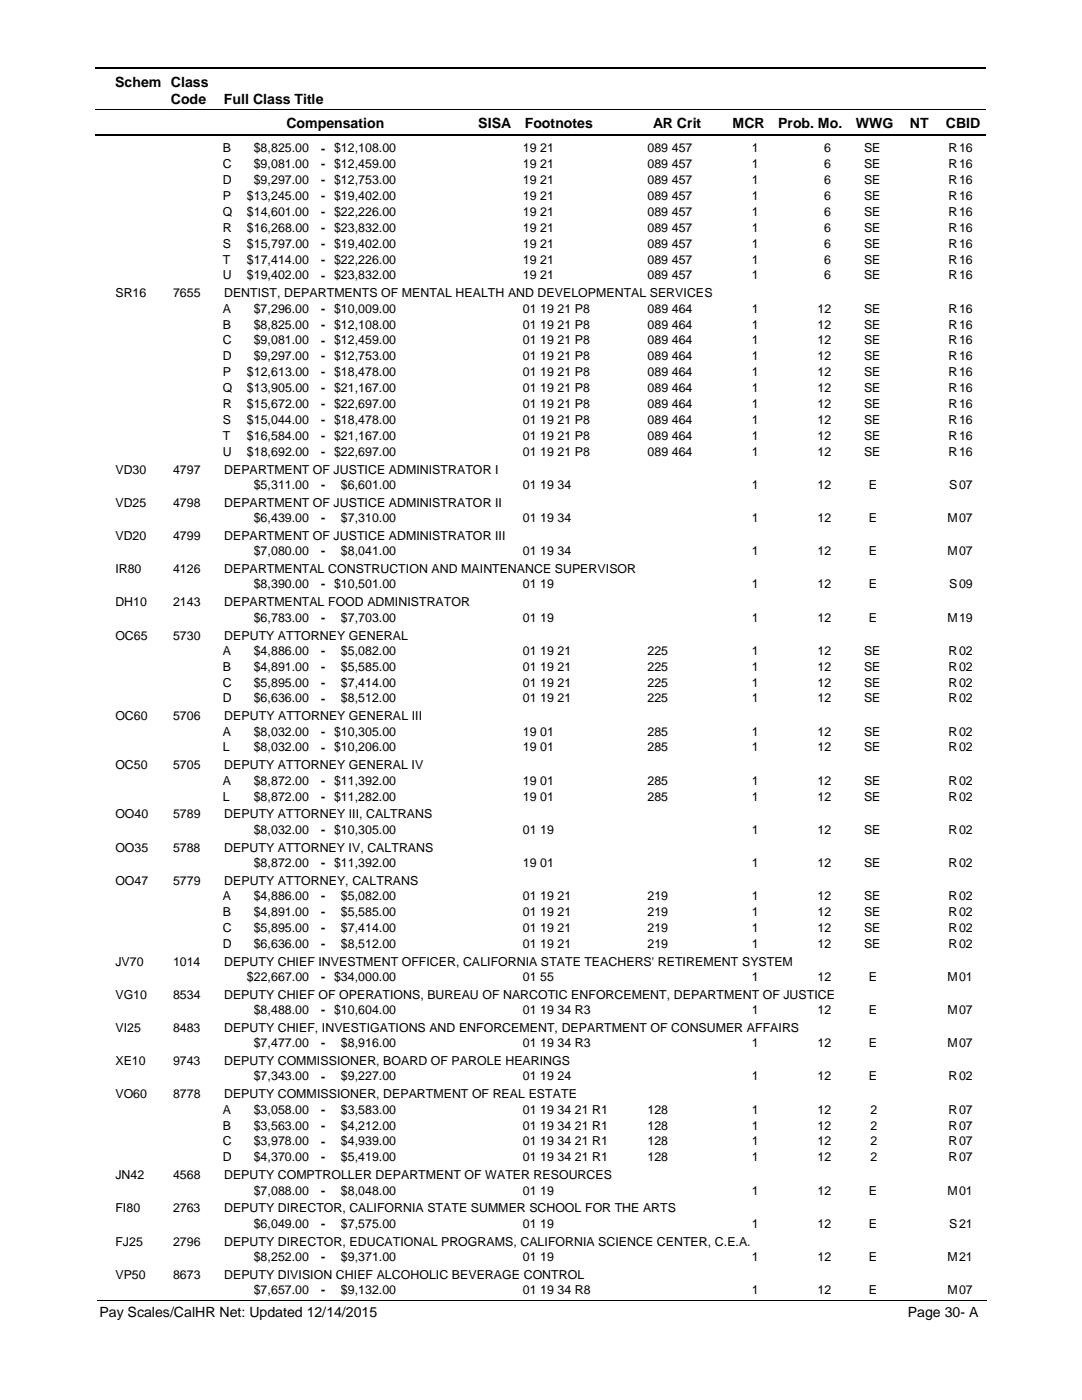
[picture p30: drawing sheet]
<svg xmlns="http://www.w3.org/2000/svg" width="216mm" height="279mm" viewBox="0 0 216 279" stroke-linecap="round" stroke-linejoin="round" font-family="sans-serif">
<defs><g id="words">
<g font-size="2.8">
<text x="23" y="17.3">Schem Class</text>
<text x="34.1" y="20.7">Code</text>
<text x="44.7" y="20.7">Full Class Title</text>
<text x="57.2" y="25.6">Compensation</text>
<text x="95.4" y="25.6">SISA</text>
<text x="104.7" y="25.6">Footnotes</text>
<text x="130.3" y="25.6">AR Crit</text>
<text x="146.2" y="25.6">MCR</text>
<text x="155.3" y="25.6">Prob. Mo.</text>
<text x="170.8" y="25.6">WWG</text>
<text x="181.5" y="25.6">NT</text>
<text x="188.7" y="25.6">CBID</text>
<text x="19.9" y="262.9">Pay Scales/CalHR Net: Updated 12/14/2015</text>
<text x="181.1" y="262.9">Page 30- A</text>
</g>
<g font-size="2.5">
<text x="44.5" y="33.6">C</text>
<text x="44.5" y="30.4">B</text>
<text x="50.6" y="30.4">$8,825.00</text>
<text x="50.6" y="33.6">$9,081.00</text>
<text x="64.1" y="30.4">- $12,108.00</text>
<text x="64.1" y="33.6">- $12,459.00</text>
<text x="104.3" y="30.4">19 21</text>
<text x="104.3" y="33.6">19 21</text>
<text x="129.2" y="30.4">089 457</text>
<text x="129.2" y="33.6">089 457</text>
<text x="150" y="30.4">1</text>
<text x="150" y="33.6">1</text>
<text x="164.5" y="30.4">6</text>
<text x="164.5" y="33.6">6</text>
<text x="172.4" y="30.4">SE</text>
<text x="172.4" y="33.6">SE</text>
<text x="189.3" y="30.4">R</text>
<text x="189.3" y="33.6">R</text>
<text x="191.4" y="30.4">16</text>
<text x="191.4" y="33.6">16</text>
<text x="44.5" y="36.8">D</text>
<text x="44.5" y="39.9">P</text>
<text x="49.3" y="39.9">$13,245.00</text>
<text x="50.6" y="36.8">$9,297.00</text>
<text x="64.1" y="36.8">- $12,753.00</text>
<text x="64.1" y="40">- $19,402.00</text>
<text x="104.3" y="39.9">19 21</text>
<text x="104.3" y="36.8">19 21</text>
<text x="129.2" y="39.9">089 457</text>
<text x="129.2" y="36.8">089 457</text>
<text x="150" y="39.9">1</text>
<text x="150" y="36.8">1</text>
<text x="164.5" y="36.8">6</text>
<text x="164.5" y="39.9">6</text>
<text x="172.4" y="39.9">SE</text>
<text x="172.4" y="36.8">SE</text>
<text x="189.3" y="39.9">R</text>
<text x="189.3" y="36.8">R</text>
<text x="191.4" y="36.8">16</text>
<text x="191.4" y="39.9">16</text>
<text x="44.5" y="43.1">Q</text>
<text x="44.5" y="46.3">R</text>
<text x="49.3" y="43.1">$14,601.00</text>
<text x="49.3" y="46.3">$16,268.00</text>
<text x="64.1" y="43.1">- $22,226.00</text>
<text x="64.1" y="46.3">- $23,832.00</text>
<text x="104.3" y="43.1">19 21</text>
<text x="104.3" y="46.3">19 21</text>
<text x="129.2" y="43.1">089 457</text>
<text x="129.2" y="46.3">089 457</text>
<text x="150" y="43.1">1</text>
<text x="150" y="46.3">1</text>
<text x="164.5" y="43.1">6</text>
<text x="164.5" y="46.3">6</text>
<text x="172.4" y="43.1">SE</text>
<text x="172.4" y="46.3">SE</text>
<text x="189.3" y="43.1">R</text>
<text x="189.3" y="46.3">R</text>
<text x="191.4" y="43.1">16</text>
<text x="191.4" y="46.3">16</text>
<text x="44.5" y="49.4">S</text>
<text x="44.5" y="52.6">T</text>
<text x="49.3" y="49.4">$15,797.00</text>
<text x="49.3" y="52.6">$17,414.00</text>
<text x="64.1" y="49.5">- $19,402.00</text>
<text x="64.1" y="52.6">- $22,226.00</text>
<text x="104.3" y="52.6">19 21</text>
<text x="104.3" y="49.4">19 21</text>
<text x="129.2" y="52.6">089 457</text>
<text x="129.2" y="49.4">089 457</text>
<text x="150" y="52.6">1</text>
<text x="150" y="49.4">1</text>
<text x="164.5" y="49.4">6</text>
<text x="164.5" y="52.6">6</text>
<text x="172.4" y="52.6">SE</text>
<text x="172.4" y="49.4">SE</text>
<text x="189.3" y="52.6">R</text>
<text x="189.3" y="49.4">R</text>
<text x="191.4" y="49.4">16</text>
<text x="191.4" y="52.6">16</text>
<text x="23" y="59.4">SR16</text>
<text x="34.5" y="59.4">7655</text>
<text x="44.5" y="55.8">U</text>
<text x="44.7" y="59.4">DENTIST, DEPARTMENTS OF MENTAL HEALTH AND DEVELOPMENTAL SERVICES</text>
<text x="49.3" y="55.8">$19,402.00</text>
<text x="64.1" y="55.8">- $23,832.00</text>
<text x="104.3" y="55.8">19 21</text>
<text x="129.2" y="55.8">089 457</text>
<text x="150" y="55.8">1</text>
<text x="164.5" y="55.8">6</text>
<text x="172.4" y="55.8">SE</text>
<text x="189.3" y="55.8">R</text>
<text x="191.4" y="55.8">16</text>
<text x="44.5" y="62.4">A</text>
<text x="44.5" y="65.6">B</text>
<text x="50.6" y="62.4">$7,296.00</text>
<text x="50.6" y="65.6">$8,825.00</text>
<text x="64.1" y="62.4">- $10,009.00</text>
<text x="64.1" y="65.6">- $12,108.00</text>
<text x="104.3" y="62.4">01 19 21 P8</text>
<text x="104.3" y="65.6">01 19 21 P8</text>
<text x="129.2" y="62.4">089 464</text>
<text x="129.2" y="65.6">089 464</text>
<text x="150" y="62.4">1</text>
<text x="150" y="65.6">1</text>
<text x="163.1" y="62.4">12</text>
<text x="163.1" y="65.6">12</text>
<text x="172.4" y="62.4">SE</text>
<text x="172.4" y="65.6">SE</text>
<text x="189.3" y="62.4">R</text>
<text x="189.3" y="65.6">R</text>
<text x="191.4" y="62.4">16</text>
<text x="191.4" y="65.6">16</text>
<text x="44.5" y="68.7">C</text>
<text x="44.5" y="71.9">D</text>
<text x="50.6" y="68.7">$9,081.00</text>
<text x="50.6" y="71.9">$9,297.00</text>
<text x="64.1" y="68.8">- $12,459.00</text>
<text x="64.1" y="71.9">- $12,753.00</text>
<text x="104.3" y="68.7">01 19 21 P8</text>
<text x="104.3" y="71.9">01 19 21 P8</text>
<text x="129.2" y="68.7">089 464</text>
<text x="129.2" y="71.9">089 464</text>
<text x="150" y="68.7">1</text>
<text x="150" y="71.9">1</text>
<text x="163.1" y="68.7">12</text>
<text x="163.1" y="71.9">12</text>
<text x="172.4" y="68.7">SE</text>
<text x="172.4" y="71.9">SE</text>
<text x="189.3" y="68.7">R</text>
<text x="189.3" y="71.9">R</text>
<text x="191.4" y="68.7">16</text>
<text x="191.4" y="71.9">16</text>
<text x="44.5" y="75.1">P</text>
<text x="49.3" y="75.1">$12,613.00</text>
<text x="64.1" y="75.1">- $18,478.00</text>
<text x="104.3" y="75.1">01 19 21 P8</text>
<text x="129.2" y="75.1">089 464</text>
<text x="150" y="75.1">1</text>
<text x="163.1" y="75.1">12</text>
<text x="172.4" y="75.1">SE</text>
<text x="189.3" y="75.1">R</text>
<text x="191.4" y="75.1">16</text>
<text x="44.5" y="78.3">Q</text>
<text x="44.5" y="81.4">R</text>
<text x="49.3" y="78.3">$13,905.00</text>
<text x="49.3" y="81.4">$15,672.00</text>
<text x="64.1" y="78.3">- $21,167.00</text>
<text x="64.1" y="81.4">- $22,697.00</text>
<text x="104.3" y="78.3">01 19 21 P8</text>
<text x="104.3" y="81.4">01 19 21 P8</text>
<text x="129.2" y="78.3">089 464</text>
<text x="129.2" y="81.4">089 464</text>
<text x="150" y="78.3">1</text>
<text x="150" y="81.4">1</text>
<text x="163.1" y="78.3">12</text>
<text x="163.1" y="81.4">12</text>
<text x="172.4" y="78.3">SE</text>
<text x="172.4" y="81.4">SE</text>
<text x="189.3" y="78.3">R</text>
<text x="189.3" y="81.4">R</text>
<text x="191.4" y="78.3">16</text>
<text x="191.4" y="81.4">16</text>
<text x="44.5" y="84.6">S</text>
<text x="44.5" y="87.8">T</text>
<text x="49.3" y="84.6">$15,044.00</text>
<text x="49.3" y="87.8">$16,584.00</text>
<text x="64.1" y="84.6">- $18,478.00</text>
<text x="64.1" y="87.8">- $21,167.00</text>
<text x="104.3" y="84.6">01 19 21 P8</text>
<text x="104.3" y="87.8">01 19 21 P8</text>
<text x="129.2" y="84.6">089 464</text>
<text x="129.2" y="87.8">089 464</text>
<text x="150" y="84.6">1</text>
<text x="150" y="87.8">1</text>
<text x="163.1" y="84.6">12</text>
<text x="163.1" y="87.8">12</text>
<text x="172.4" y="84.6">SE</text>
<text x="172.4" y="87.8">SE</text>
<text x="189.3" y="84.6">R</text>
<text x="189.3" y="87.8">R</text>
<text x="191.4" y="84.6">16</text>
<text x="191.4" y="87.8">16</text>
<text x="23" y="94.5">VD30</text>
<text x="34.5" y="94.5">4797</text>
<text x="44.5" y="90.9">U</text>
<text x="44.7" y="94.5">DEPARTMENT OF JUSTICE ADMINISTRATOR I</text>
<text x="49.3" y="90.9">$18,692.00</text>
<text x="64.1" y="91">- $22,697.00</text>
<text x="104.3" y="90.9">01 19 21 P8</text>
<text x="129.2" y="90.9">089 464</text>
<text x="150" y="90.9">1</text>
<text x="163.1" y="90.9">12</text>
<text x="172.4" y="90.9">SE</text>
<text x="189.3" y="90.9">R</text>
<text x="191.4" y="90.9">16</text>
<text x="23" y="101.1">VD25</text>
<text x="34.5" y="101.1">4798</text>
<text x="44.7" y="101.1">DEPARTMENT OF JUSTICE ADMINISTRATOR II</text>
<text x="50.6" y="97.5">$5,311.00</text>
<text x="64.1" y="97.6">-</text>
<text x="68" y="97.5">$6,601.00</text>
<text x="104.3" y="97.5">01 19 34</text>
<text x="150" y="97.5">1</text>
<text x="163.1" y="97.5">12</text>
<text x="173.4" y="97.5">E</text>
<text x="189.4" y="97.5">S</text>
<text x="191.4" y="97.5">07</text>
<text x="23" y="107.8">VD20</text>
<text x="34.5" y="107.8">4799</text>
<text x="44.7" y="107.8">DEPARTMENT OF JUSTICE ADMINISTRATOR III</text>
<text x="50.6" y="104.2">$6,439.00</text>
<text x="64.1" y="104.2">-</text>
<text x="68" y="104.2">$7,310.00</text>
<text x="104.3" y="104.2">01 19 34</text>
<text x="150" y="104.2">1</text>
<text x="163.1" y="104.2">12</text>
<text x="173.4" y="104.2">E</text>
<text x="189.1" y="104.2">M</text>
<text x="191.4" y="104.2">07</text>
<text x="50.6" y="110.8">$7,080.00</text>
<text x="64.1" y="110.8">-</text>
<text x="68" y="110.8">$8,041.00</text>
<text x="104.3" y="110.8">01 19 34</text>
<text x="150" y="110.8">1</text>
<text x="163.1" y="110.8">12</text>
<text x="173.4" y="110.8">E</text>
<text x="189.1" y="110.8">M</text>
<text x="191.4" y="110.8">07</text>
<text x="23" y="114.4">IR80</text>
<text x="34.5" y="114.4">4126</text>
<text x="44.7" y="114.4">DEPARTMENTAL CONSTRUCTION AND MAINTENANCE SUPERVISOR</text>
<text x="50.6" y="117.4">$8,390.00</text>
<text x="64.1" y="117.4">- $10,501.00</text>
<text x="104.3" y="117.4">01 19</text>
<text x="150" y="117.4">1</text>
<text x="163.1" y="117.4">12</text>
<text x="173.4" y="117.4">E</text>
<text x="189.4" y="117.4">S</text>
<text x="191.4" y="117.4">09</text>
<text x="23" y="121">DH10</text>
<text x="34.5" y="121">2143</text>
<text x="44.7" y="121">DEPARTMENTAL FOOD ADMINISTRATOR</text>
<text x="50.6" y="124.1">$6,783.00</text>
<text x="64.1" y="124.1">-</text>
<text x="68" y="124.1">$7,703.00</text>
<text x="104.3" y="124.1">01 19</text>
<text x="150" y="124.1">1</text>
<text x="163.1" y="124.1">12</text>
<text x="173.4" y="124.1">E</text>
<text x="189.1" y="124.1">M</text>
<text x="191.4" y="124.1">19</text>
<text x="23" y="127.6">OC65</text>
<text x="34.5" y="127.6">5730</text>
<text x="44.5" y="130.7">A</text>
<text x="44.7" y="127.6">DEPUTY ATTORNEY GENERAL</text>
<text x="50.6" y="130.7">$4,886.00</text>
<text x="64.1" y="130.7">-</text>
<text x="68" y="130.7">$5,082.00</text>
<text x="104.3" y="130.7">01 19 21</text>
<text x="129.2" y="130.7">225</text>
<text x="150" y="130.7">1</text>
<text x="163.1" y="130.7">12</text>
<text x="172.4" y="130.7">SE</text>
<text x="189.3" y="130.7">R</text>
<text x="191.4" y="130.7">02</text>
<text x="44.5" y="133.8">B</text>
<text x="44.5" y="137">C</text>
<text x="50.6" y="133.8">$4,891.00</text>
<text x="50.6" y="137">$5,895.00</text>
<text x="64.1" y="133.9">-</text>
<text x="64.1" y="137">-</text>
<text x="68" y="133.8">$5,585.00</text>
<text x="68" y="137">$7,414.00</text>
<text x="104.3" y="133.8">01 19 21</text>
<text x="104.3" y="137">01 19 21</text>
<text x="129.2" y="133.8">225</text>
<text x="129.2" y="137">225</text>
<text x="150" y="133.8">1</text>
<text x="150" y="137">1</text>
<text x="163.1" y="133.8">12</text>
<text x="163.1" y="137">12</text>
<text x="172.4" y="133.8">SE</text>
<text x="172.4" y="137">SE</text>
<text x="189.3" y="133.8">R</text>
<text x="189.3" y="137">R</text>
<text x="191.4" y="133.8">02</text>
<text x="191.4" y="137">02</text>
<text x="23" y="143.7">OC60</text>
<text x="34.5" y="143.7">5706</text>
<text x="44.5" y="140.2">D</text>
<text x="44.7" y="143.7">DEPUTY ATTORNEY GENERAL III</text>
<text x="50.6" y="140.2">$6,636.00</text>
<text x="64.1" y="140.2">-</text>
<text x="68" y="140.2">$8,512.00</text>
<text x="104.3" y="140.2">01 19 21</text>
<text x="129.2" y="140.2">225</text>
<text x="150" y="140.2">1</text>
<text x="163.1" y="140.2">12</text>
<text x="172.4" y="140.2">SE</text>
<text x="189.3" y="140.2">R</text>
<text x="191.4" y="140.2">02</text>
<text x="44.5" y="146.8">A</text>
<text x="44.5" y="150">L</text>
<text x="50.6" y="146.8">$8,032.00</text>
<text x="50.6" y="150">$8,032.00</text>
<text x="64.1" y="146.8">- $10,305.00</text>
<text x="64.1" y="150">- $10,206.00</text>
<text x="104.3" y="150">19 01</text>
<text x="104.3" y="146.8">19 01</text>
<text x="129.2" y="150">285</text>
<text x="129.2" y="146.8">285</text>
<text x="150" y="150">1</text>
<text x="150" y="146.8">1</text>
<text x="163.1" y="146.8">12</text>
<text x="163.1" y="150">12</text>
<text x="172.4" y="150">SE</text>
<text x="172.4" y="146.8">SE</text>
<text x="189.3" y="150">R</text>
<text x="189.3" y="146.8">R</text>
<text x="191.4" y="146.8">02</text>
<text x="191.4" y="150">02</text>
<text x="23" y="153.5">OC50</text>
<text x="34.5" y="153.5">5705</text>
<text x="44.7" y="153.5">DEPUTY ATTORNEY GENERAL IV</text>
<text x="44.5" y="156.6">A</text>
<text x="44.5" y="159.8">L</text>
<text x="50.6" y="156.6">$8,872.00</text>
<text x="50.6" y="159.8">$8,872.00</text>
<text x="64.1" y="156.6">- $11,392.00</text>
<text x="64.1" y="159.8">- $11,282.00</text>
<text x="104.3" y="156.6">19 01</text>
<text x="104.3" y="159.8">19 01</text>
<text x="129.2" y="156.6">285</text>
<text x="129.2" y="159.8">285</text>
<text x="150" y="156.6">1</text>
<text x="150" y="159.8">1</text>
<text x="163.1" y="156.6">12</text>
<text x="163.1" y="159.8">12</text>
<text x="172.4" y="156.6">SE</text>
<text x="172.4" y="159.8">SE</text>
<text x="189.3" y="156.6">R</text>
<text x="189.3" y="159.8">R</text>
<text x="191.4" y="156.6">02</text>
<text x="191.4" y="159.8">02</text>
<text x="23" y="163.3">OO40</text>
<text x="34.5" y="163.3">5789</text>
<text x="44.7" y="163.3">DEPUTY ATTORNEY III, CALTRANS</text>
<text x="50.6" y="166.4">$8,032.00</text>
<text x="64.1" y="166.4">- $10,305.00</text>
<text x="104.3" y="166.4">01 19</text>
<text x="150" y="166.4">1</text>
<text x="163.1" y="166.4">12</text>
<text x="172.4" y="166.4">SE</text>
<text x="189.3" y="166.4">R</text>
<text x="191.4" y="166.4">02</text>
<text x="23" y="170">OO35</text>
<text x="34.5" y="170">5788</text>
<text x="44.7" y="170">DEPUTY ATTORNEY IV, CALTRANS</text>
<text x="50.6" y="173">$8,872.00</text>
<text x="64.1" y="173">- $11,392.00</text>
<text x="104.3" y="173">19 01</text>
<text x="150" y="173">1</text>
<text x="163.1" y="173">12</text>
<text x="172.4" y="173">SE</text>
<text x="189.3" y="173">R</text>
<text x="191.4" y="173">02</text>
<text x="23" y="176.6">OO47</text>
<text x="34.5" y="176.6">5779</text>
<text x="44.5" y="179.6">A</text>
<text x="44.7" y="176.6">DEPUTY ATTORNEY, CALTRANS</text>
<text x="50.6" y="179.6">$4,886.00</text>
<text x="64.1" y="179.7">-</text>
<text x="68" y="179.6">$5,082.00</text>
<text x="104.3" y="179.6">01 19 21</text>
<text x="129.2" y="179.6">219</text>
<text x="150" y="179.6">1</text>
<text x="163.1" y="179.6">12</text>
<text x="172.4" y="179.6">SE</text>
<text x="189.3" y="179.6">R</text>
<text x="191.4" y="179.6">02</text>
<text x="44.5" y="182.8">B</text>
<text x="44.5" y="186">C</text>
<text x="50.6" y="182.8">$4,891.00</text>
<text x="50.6" y="186">$5,895.00</text>
<text x="64.1" y="182.8">-</text>
<text x="68" y="182.8">$5,585.00</text>
<text x="68" y="186">$7,414.00</text>
<text x="104.3" y="182.8">01 19 21</text>
<text x="104.3" y="186">01 19 21</text>
<text x="129.2" y="182.8">219</text>
<text x="129.2" y="186">219</text>
<text x="150" y="186">1</text>
<text x="150" y="182.8">1</text>
<text x="163.1" y="182.8">12</text>
<text x="163.1" y="186">12</text>
<text x="172.4" y="182.8">SE</text>
<text x="172.4" y="186">SE</text>
<text x="189.3" y="186">R</text>
<text x="189.3" y="182.8">R</text>
<text x="191.4" y="182.8">02</text>
<text x="191.4" y="186">02</text>
<text x="44.5" y="189.1">D</text>
<text x="50.6" y="189.1">$6,636.00</text>
<text x="64.1" y="186">-</text>
<text x="64.1" y="189.2">-</text>
<text x="68" y="189.1">$8,512.00</text>
<text x="104.3" y="189.1">01 19 21</text>
<text x="129.2" y="189.1">219</text>
<text x="150" y="189.1">1</text>
<text x="163.1" y="189.1">12</text>
<text x="172.4" y="189.1">SE</text>
<text x="189.3" y="189.1">R</text>
<text x="191.4" y="189.1">02</text>
<text x="23" y="192.7">JV70</text>
<text x="34.5" y="192.7">1014</text>
<text x="44.7" y="192.7">DEPUTY CHIEF INVESTMENT OFFICER, CALIFORNIA STATE TEACHERS' RETIREMENT SYSTEM</text>
<text x="49.3" y="195.8">$22,667.00</text>
<text x="64.1" y="195.8">- $34,000.00</text>
<text x="104.3" y="195.8">01 55</text>
<text x="150" y="195.8">1</text>
<text x="163.1" y="195.8">12</text>
<text x="173.4" y="195.8">E</text>
<text x="189.1" y="195.8">M</text>
<text x="191.4" y="195.8">01</text>
<text x="23" y="199.3">VG10</text>
<text x="34.5" y="199.3">8534</text>
<text x="44.7" y="199.3">DEPUTY CHIEF OF OPERATIONS, BUREAU OF NARCOTIC ENFORCEMENT, DEPARTMENT OF JUSTICE</text>
<text x="50.6" y="202.4">$8,488.00</text>
<text x="64.1" y="202.4">- $10,604.00</text>
<text x="104.3" y="202.4">01 19 34 R3</text>
<text x="150" y="202.4">1</text>
<text x="163.1" y="202.4">12</text>
<text x="173.4" y="202.4">E</text>
<text x="189.1" y="202.4">M</text>
<text x="191.4" y="202.4">07</text>
<text x="23" y="206">VI25</text>
<text x="34.5" y="206">8483</text>
<text x="44.7" y="206">DEPUTY CHIEF, INVESTIGATIONS AND ENFORCEMENT, DEPARTMENT OF CONSUMER AFFAIRS</text>
<text x="50.6" y="209">$7,477.00</text>
<text x="64.1" y="209">-</text>
<text x="68" y="209">$8,916.00</text>
<text x="104.3" y="209">01 19 34 R3</text>
<text x="150" y="209">1</text>
<text x="163.1" y="209">12</text>
<text x="173.4" y="209">E</text>
<text x="189.1" y="209">M</text>
<text x="191.4" y="209">07</text>
<text x="23" y="212.6">XE10</text>
<text x="34.5" y="212.6">9743</text>
<text x="44.7" y="212.6">DEPUTY COMMISSIONER, BOARD OF PAROLE HEARINGS</text>
<text x="50.6" y="215.6">$7,343.00</text>
<text x="64.1" y="215.7">-</text>
<text x="68" y="215.6">$9,227.00</text>
<text x="104.3" y="215.6">01 19 24</text>
<text x="150" y="215.6">1</text>
<text x="163.1" y="215.6">12</text>
<text x="173.4" y="215.6">E</text>
<text x="189.3" y="215.6">R</text>
<text x="191.4" y="215.6">02</text>
<text x="23" y="219.2">VO60</text>
<text x="34.5" y="219.2">8778</text>
<text x="44.7" y="219.2">DEPUTY COMMISSIONER, DEPARTMENT OF REAL ESTATE</text>
<text x="44.5" y="222.3">A</text>
<text x="44.5" y="225.4">B</text>
<text x="50.6" y="222.2">$3,058.00</text>
<text x="50.6" y="225.4">$3,563.00</text>
<text x="64.1" y="222.3">-</text>
<text x="64.1" y="225.4">-</text>
<text x="68" y="222.2">$3,583.00</text>
<text x="68" y="225.4">$4,212.00</text>
<text x="104.3" y="222.2">01 19 34 21 R1</text>
<text x="104.3" y="225.4">01 19 34 21 R1</text>
<text x="129.2" y="222.2">128</text>
<text x="129.2" y="225.4">128</text>
<text x="150" y="222.2">1</text>
<text x="150" y="225.4">1</text>
<text x="163.1" y="222.2">12</text>
<text x="163.1" y="225.4">12</text>
<text x="173.7" y="222.2">2</text>
<text x="173.7" y="225.4">2</text>
<text x="189.3" y="222.2">R</text>
<text x="189.3" y="225.4">R</text>
<text x="191.4" y="222.2">07</text>
<text x="191.4" y="225.4">07</text>
<text x="44.5" y="228.6">C</text>
<text x="44.5" y="231.8">D</text>
<text x="50.6" y="228.6">$3,978.00</text>
<text x="50.6" y="231.8">$4,370.00</text>
<text x="64.1" y="228.6">-</text>
<text x="64.1" y="231.8">-</text>
<text x="68" y="228.6">$4,939.00</text>
<text x="68" y="231.8">$5,419.00</text>
<text x="104.3" y="228.6">01 19 34 21 R1</text>
<text x="104.3" y="231.8">01 19 34 21 R1</text>
<text x="129.2" y="228.6">128</text>
<text x="129.2" y="231.8">128</text>
<text x="150" y="231.8">1</text>
<text x="150" y="228.6">1</text>
<text x="163.1" y="228.6">12</text>
<text x="163.1" y="231.8">12</text>
<text x="173.7" y="228.6">2</text>
<text x="173.7" y="231.8">2</text>
<text x="189.3" y="231.8">R</text>
<text x="189.3" y="228.6">R</text>
<text x="191.4" y="228.6">07</text>
<text x="191.4" y="231.8">07</text>
<text x="23" y="235.3">JN42</text>
<text x="34.5" y="235.3">4568</text>
<text x="44.7" y="235.3">DEPUTY COMPTROLLER DEPARTMENT OF WATER RESOURCES</text>
<text x="50.6" y="238.4">$7,088.00</text>
<text x="64.1" y="238.4">-</text>
<text x="68" y="238.4">$8,048.00</text>
<text x="104.3" y="238.4">01 19</text>
<text x="150" y="238.4">1</text>
<text x="163.1" y="238.4">12</text>
<text x="173.4" y="238.4">E</text>
<text x="189.1" y="238.4">M</text>
<text x="191.4" y="238.4">01</text>
<text x="23" y="242">FI80</text>
<text x="34.5" y="242">2763</text>
<text x="44.7" y="242">DEPUTY DIRECTOR, CALIFORNIA STATE SUMMER SCHOOL FOR THE ARTS</text>
<text x="50.6" y="245">$6,049.00</text>
<text x="64.1" y="245">-</text>
<text x="68" y="245">$7,575.00</text>
<text x="104.3" y="245">01 19</text>
<text x="150" y="245">1</text>
<text x="163.1" y="245">12</text>
<text x="173.4" y="245">E</text>
<text x="189.4" y="245">S</text>
<text x="191.4" y="245">21</text>
<text x="23" y="248.6">FJ25</text>
<text x="34.5" y="248.6">2796</text>
<text x="44.7" y="248.6">DEPUTY DIRECTOR, EDUCATIONAL PROGRAMS, CALIFORNIA SCIENCE CENTER, C.E.A.</text>
<text x="50.6" y="251.6">$8,252.00</text>
<text x="64.1" y="251.7">-</text>
<text x="68" y="251.6">$9,371.00</text>
<text x="104.3" y="251.6">01 19</text>
<text x="150" y="251.6">1</text>
<text x="163.1" y="251.6">12</text>
<text x="173.4" y="251.6">E</text>
<text x="189.1" y="251.6">M</text>
<text x="191.4" y="251.6">21</text>
<text x="23" y="255.2">VP50</text>
<text x="34.5" y="255.2">8673</text>
<text x="44.7" y="255.2">DEPUTY DIVISION CHIEF ALCOHOLIC BEVERAGE CONTROL</text>
<text x="50.6" y="258.3">$7,657.00</text>
<text x="64.1" y="258.3">-</text>
<text x="68" y="258.3">$9,132.00</text>
<text x="104.3" y="258.3">01 19 34 R8</text>
<text x="150" y="258.3">1</text>
<text x="163.1" y="258.3">12</text>
<text x="173.4" y="258.3">E</text>
<text x="189.1" y="258.3">M</text>
<text x="191.4" y="258.3">07</text>
</g>
</g></defs>
<path d="M19 13.5h177.8M19 27h177.8" fill="none" stroke="#000" stroke-width=".36"/>
<path d="M19 21.8h177.8" fill="none" stroke="#000" stroke-width=".2"/>
<g fill="#fff">
<path d="M46.9 27.8h16.3v3h-16.3z"/>
<path d="M191 27.8h4.2v3h-4.2z"/>
<path d="M46.9 31h16.3v2.9h-16.3z"/>
<path d="M191 31h4.2v2.9h-4.2z"/>
<path d="M46.9 34.1h16.3v3h-16.3z"/>
<path d="M191 34.1h4.2v3h-4.2z"/>
<path d="M46.9 37.3h16.3v3h-16.3z"/>
<path d="M191 37.3h4.2v3h-4.2z"/>
<path d="M46.9 40.5h16.3v3h-16.3z"/>
<path d="M191 40.5h4.2v3h-4.2z"/>
<path d="M46.9 43.6h16.3v3h-16.3z"/>
<path d="M191 43.6h4.2v3h-4.2z"/>
<path d="M46.9 46.8h16.3v3h-16.3z"/>
<path d="M191 46.8h4.2v3h-4.2z"/>
<path d="M46.9 50h16.3v3h-16.3z"/>
<path d="M191 50h4.2v3h-4.2z"/>
<path d="M46.9 53.1h16.3v3h-16.3z"/>
<path d="M191 53.1h4.2v3h-4.2z"/>
<path d="M46.9 59.8h16.3v2.9h-16.3z"/>
<path d="M191 59.8h4.2v2.9h-4.2z"/>
<path d="M46.9 62.9h16.3v3h-16.3z"/>
<path d="M191 62.9h4.2v3h-4.2z"/>
<path d="M46.9 66.1h16.3v3h-16.3z"/>
<path d="M191 66.1h4.2v3h-4.2z"/>
<path d="M46.9 69.3h16.3v3h-16.3z"/>
<path d="M191 69.3h4.2v3h-4.2z"/>
<path d="M46.9 72.5h16.3v2.9h-16.3z"/>
<path d="M191 72.5h4.2v2.9h-4.2z"/>
<path d="M46.9 75.6h16.3v3h-16.3z"/>
<path d="M191 75.6h4.2v3h-4.2z"/>
<path d="M46.9 78.8h16.3v3h-16.3z"/>
<path d="M191 78.8h4.2v3h-4.2z"/>
<path d="M46.9 82h16.3v2.9h-16.3z"/>
<path d="M191 82h4.2v2.9h-4.2z"/>
<path d="M46.9 85.1h16.3v3h-16.3z"/>
<path d="M191 85.1h4.2v3h-4.2z"/>
<path d="M46.9 88.3h16.3v3h-16.3z"/>
<path d="M191 88.3h4.2v3h-4.2z"/>
<path d="M46.9 94.9h16.3v3h-16.3z"/>
<path d="M191 94.9h4.2v3h-4.2z"/>
<path d="M46.9 101.6h16.3v2.9h-16.3z"/>
<path d="M191 101.6h4.2v2.9h-4.2z"/>
<path d="M46.9 108.2h16.3v2.9h-16.3z"/>
<path d="M191 108.2h4.2v2.9h-4.2z"/>
<path d="M46.9 114.8h16.3v3h-16.3z"/>
<path d="M191 114.8h4.2v3h-4.2z"/>
<path d="M46.9 121.4h16.3v3h-16.3z"/>
<path d="M191 121.4h4.2v3h-4.2z"/>
<path d="M46.9 128h16.3v3h-16.3z"/>
<path d="M191 128h4.2v3h-4.2z"/>
<path d="M46.9 131.2h16.3v3h-16.3z"/>
<path d="M191 131.2h4.2v3h-4.2z"/>
<path d="M46.9 134.4h16.3v3h-16.3z"/>
<path d="M191 134.4h4.2v3h-4.2z"/>
<path d="M46.9 137.5h16.3v3h-16.3z"/>
<path d="M191 137.5h4.2v3h-4.2z"/>
<path d="M46.9 144.2h16.3v3h-16.3z"/>
<path d="M191 144.2h4.2v3h-4.2z"/>
<path d="M46.9 147.3h16.3v3h-16.3z"/>
<path d="M191 147.3h4.2v3h-4.2z"/>
<path d="M46.9 154h16.3v3h-16.3z"/>
<path d="M191 154h4.2v3h-4.2z"/>
<path d="M46.9 157.1h16.3v3h-16.3z"/>
<path d="M191 157.1h4.2v3h-4.2z"/>
<path d="M46.9 163.8h16.3v2.9h-16.3z"/>
<path d="M191 163.8h4.2v2.9h-4.2z"/>
<path d="M46.9 170.4h16.3v3h-16.3z"/>
<path d="M191 170.4h4.2v3h-4.2z"/>
<path d="M46.9 177h16.3v3h-16.3z"/>
<path d="M191 177h4.2v3h-4.2z"/>
<path d="M46.9 180.2h16.3v3h-16.3z"/>
<path d="M191 180.2h4.2v3h-4.2z"/>
<path d="M46.9 183.3h16.3v3h-16.3z"/>
<path d="M191 183.3h4.2v3h-4.2z"/>
<path d="M46.9 186.5h16.3v3h-16.3z"/>
<path d="M191 186.5h4.2v3h-4.2z"/>
<path d="M46.9 193.1h16.3v3h-16.3z"/>
<path d="M191 193.1h4.2v3h-4.2z"/>
<path d="M46.9 199.7h16.3v3h-16.3z"/>
<path d="M191 199.7h4.2v3h-4.2z"/>
<path d="M46.9 206.4h16.3v3h-16.3z"/>
<path d="M191 206.4h4.2v3h-4.2z"/>
<path d="M46.9 213h16.3v3h-16.3z"/>
<path d="M191 213h4.2v3h-4.2z"/>
<path d="M46.9 219.6h16.3v3h-16.3z"/>
<path d="M191 219.6h4.2v3h-4.2z"/>
<path d="M46.9 222.8h16.3v3h-16.3z"/>
<path d="M191 222.8h4.2v3h-4.2z"/>
<path d="M46.9 226h16.3v2.9h-16.3z"/>
<path d="M191 226h4.2v2.9h-4.2z"/>
<path d="M46.9 229.1h16.3v3h-16.3z"/>
<path d="M191 229.1h4.2v3h-4.2z"/>
<path d="M46.9 235.8h16.3v2.9h-16.3z"/>
<path d="M191 235.8h4.2v2.9h-4.2z"/>
<path d="M46.9 242.4h16.3v3h-16.3z"/>
<path d="M191 242.4h4.2v3h-4.2z"/>
<path d="M46.9 249h16.3v3h-16.3z"/>
<path d="M191 249h4.2v3h-4.2z"/>
<path d="M46.9 255.6h16.3v3h-16.3z"/>
<path d="M191 255.6h4.2v3h-4.2z"/>
</g>
<path d="M19.4 259.6h177.4" fill="none" stroke="#000" stroke-width=".2"/>
<use href="#words"/>
</svg>
